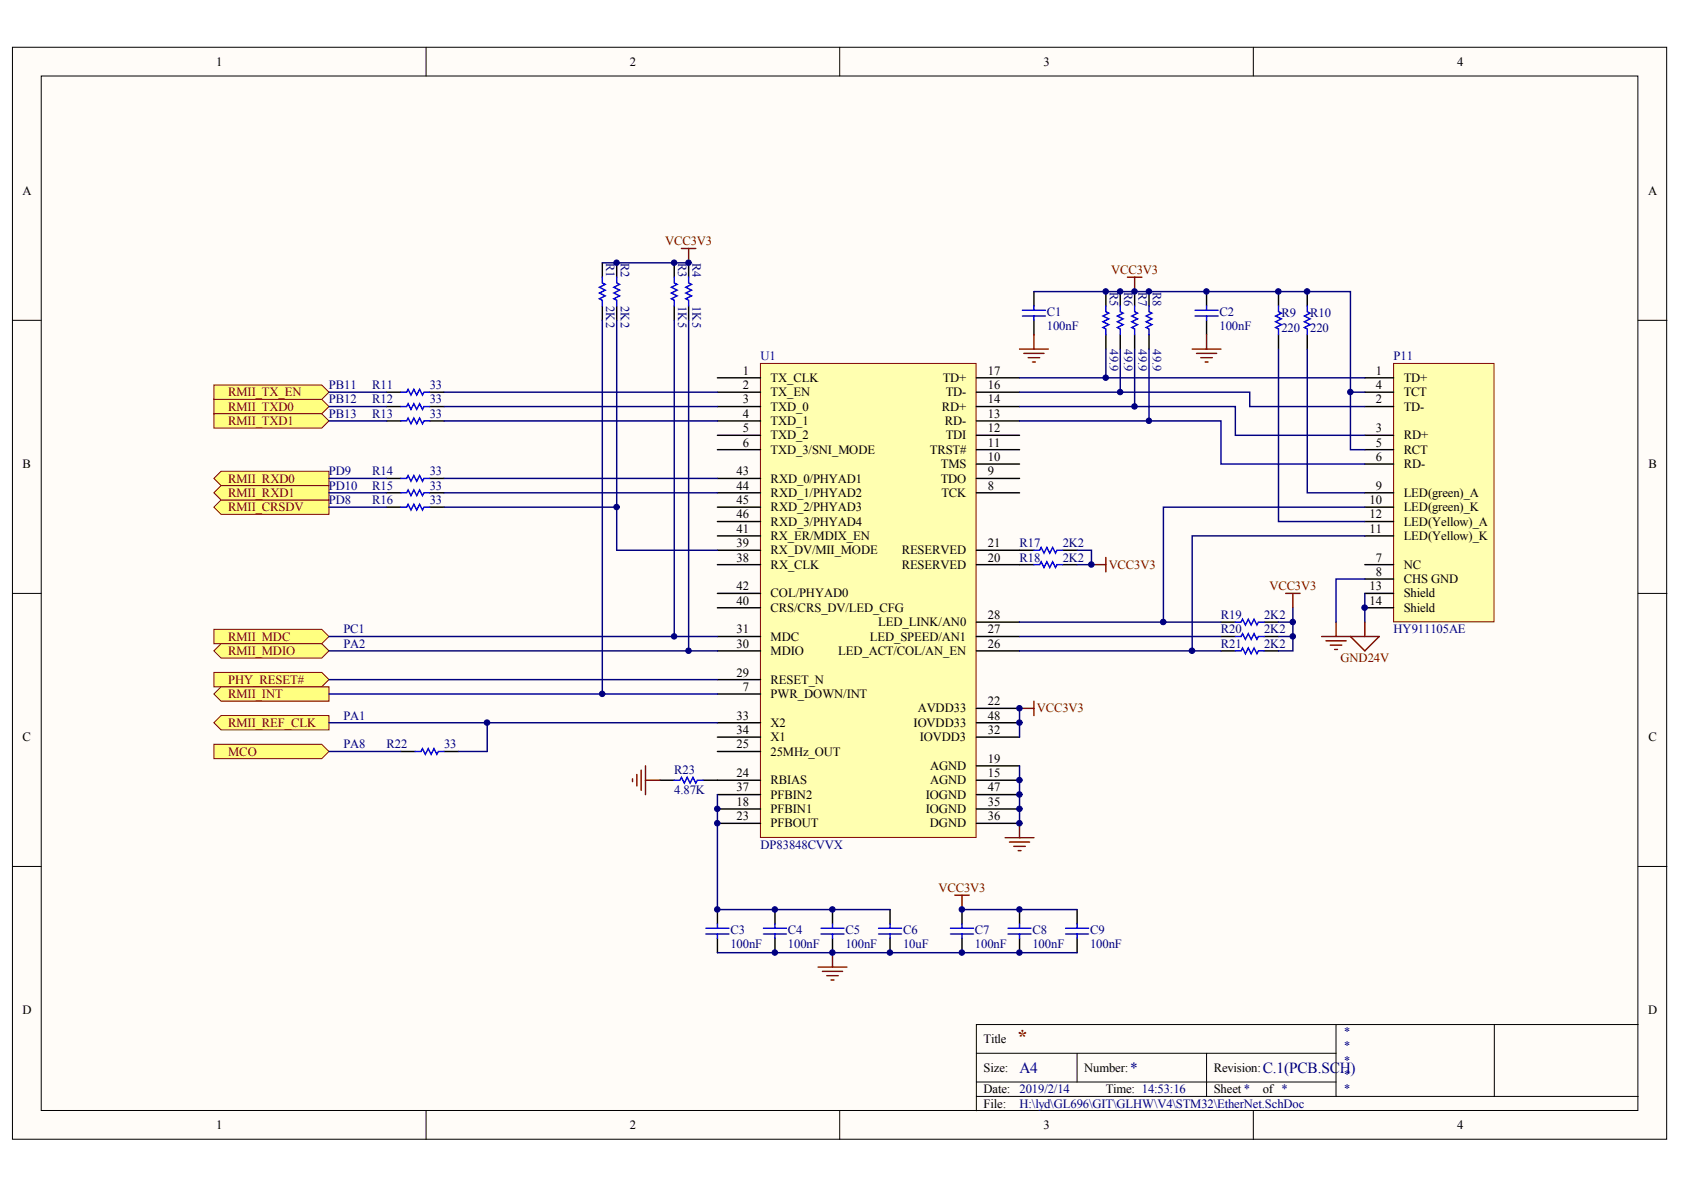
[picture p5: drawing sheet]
<svg xmlns="http://www.w3.org/2000/svg" width="297mm" height="210mm" viewBox="0 0 297 210" stroke-linecap="round" stroke-linejoin="round" font-family="sans-serif">
<defs><g id="words">
<text font-size="3.4" fill="#800000" x="179.3" y="184">*</text>
<g font-size="2.7" fill="#000080">
<text x="179.8" y="189.3">A4</text>
<text x="199.4" y="189.3">*</text>
<text x="222.7" y="189.3">C.1(PCB.SC</text>
<text x="236.3" y="189.3">H)</text>
</g>
<g font-size="2.2">
<text x="38.2" y="11.6">1</text>
<text x="111.1" y="11.6">2</text>
<text x="184.1" y="11.6">3</text>
<text x="257" y="11.6">4</text>
<text x="3.9" y="34.4">A</text>
<text x="290.7" y="34.4">A</text>
<text x="131" y="66.1">1</text>
<text x="131" y="68.6">2</text>
<text x="131" y="71.2">3</text>
<text x="135.9" y="67.4">TX_CLK</text>
<text x="135.9" y="69.9">TX_EN</text>
<text x="166.3" y="67.4">TD+</text>
<text x="166.8" y="69.9">TD-</text>
<text x="174.3" y="71.2">14</text>
<text x="174.3" y="68.6">16</text>
<text x="174.3" y="66.1">17</text>
<text x="242.7" y="66.1">1</text>
<text x="242.7" y="68.6">4</text>
<text x="242.7" y="71.2">2</text>
<text x="247.6" y="67.4">TD+</text>
<text x="247.6" y="69.9">TCT</text>
<text x="131" y="73.7">4</text>
<text x="131" y="76.2">5</text>
<text x="135.9" y="72.4">TXD_0</text>
<text x="135.9" y="75">TXD_1</text>
<text x="135.9" y="77.5">TXD_2</text>
<text x="166.1" y="72.4">RD+</text>
<text x="166.6" y="75">RD-</text>
<text x="166.8" y="77.5">TDI</text>
<text x="174.3" y="76.2">12</text>
<text x="174.3" y="73.7">13</text>
<text x="242.7" y="76.2">3</text>
<text x="247.6" y="72.4">TD-</text>
<text x="247.6" y="77.5">RD+</text>
<text x="4" y="82.6">B</text>
<text x="129.9" y="83.8">43</text>
<text x="131" y="78.8">6</text>
<text x="135.9" y="80">TXD_3/SNI_MODE</text>
<text x="164" y="80">TRST#</text>
<text x="166" y="82.6">TMS</text>
<text x="174.3" y="83.8">9</text>
<text x="174.3" y="81.3">10</text>
<text x="174.3" y="78.8">11</text>
<text x="242.7" y="78.8">5</text>
<text x="242.7" y="81.3">6</text>
<text x="247.6" y="80">RCT</text>
<text x="247.6" y="82.6">RD-</text>
<text x="290.8" y="82.6">B</text>
<text x="129.9" y="86.4">44</text>
<text x="129.9" y="88.9">45</text>
<text x="135.9" y="85.1">RXD_0/PHYAD1</text>
<text x="135.9" y="87.6">RXD_1/PHYAD2</text>
<text x="165.9" y="85.1">TDO</text>
<text x="166.1" y="87.6">TCK</text>
<text x="174.3" y="86.4">8</text>
<text x="241.6" y="88.9">10</text>
<text x="242.7" y="86.4">9</text>
<text x="247.6" y="87.6">LED(green)_A</text>
<text x="129.9" y="94">41</text>
<text x="129.9" y="91.4">46</text>
<text x="135.9" y="95.2">RX_ER/MDIX_EN</text>
<text x="135.9" y="90.2">RXD_2/PHYAD3</text>
<text x="135.9" y="92.7">RXD_3/PHYAD4</text>
<text x="241.6" y="91.4">12</text>
<text x="241.6" y="94">11</text>
<text x="247.6" y="90.2">LED(green)_K</text>
<text x="247.6" y="92.7">LED(Yellow)_A</text>
<text x="247.6" y="95.2">LED(Yellow)_K</text>
<text x="129.9" y="99.1">38</text>
<text x="129.9" y="96.5">39</text>
<text x="135.9" y="100.3">RX_CLK</text>
<text x="135.9" y="97.8">RX_DV/MII_MODE</text>
<text x="159.1" y="100.3">RESERVED</text>
<text x="159.1" y="97.8">RESERVED</text>
<text x="174.3" y="99.1">20</text>
<text x="174.3" y="96.5">21</text>
<text x="242.7" y="99.1">7</text>
<text x="242.7" y="101.6">8</text>
<text x="247.6" y="100.3">NC</text>
<text x="129.9" y="106.7">40</text>
<text x="129.9" y="104.1">42</text>
<text x="135.9" y="107.9">CRS/CRS_DV/LED_CFG</text>
<text x="135.9" y="105.4">COL/PHYAD0</text>
<text x="241.6" y="104.1">13</text>
<text x="241.6" y="106.7">14</text>
<text x="247.6" y="102.9">CHS GND</text>
<text x="247.6" y="105.4">Shield</text>
<text x="247.6" y="107.9">Shield</text>
<text x="129.9" y="111.7">31</text>
<text x="135.9" y="113">MDC</text>
<text x="153.4" y="113">LED_SPEED/AN1</text>
<text x="154.9" y="110.5">LED_LINK/AN0</text>
<text x="174.3" y="111.7">27</text>
<text x="174.3" y="109.2">28</text>
<text x="129.9" y="119.3">29</text>
<text x="129.9" y="114.3">30</text>
<text x="135.9" y="115.5">MDIO</text>
<text x="147.9" y="115.5">LED_ACT/COL/AN_EN</text>
<text x="174.3" y="114.3">26</text>
<text x="131" y="121.9">7</text>
<text x="135.9" y="123.1">PWR_DOWN/INT</text>
<text x="135.9" y="120.6">RESET_N</text>
<text x="161.9" y="125.7">AVDD33</text>
<text x="174.3" y="124.4">22</text>
<text x="4" y="130.7">C</text>
<text x="129.9" y="126.9">33</text>
<text x="129.9" y="129.5">34</text>
<text x="135.9" y="128.2">X2</text>
<text x="135.9" y="130.7">X1</text>
<text x="161.2" y="128.2">IOVDD33</text>
<text x="162.2" y="130.7">IOVDD3</text>
<text x="174.3" y="129.5">32</text>
<text x="174.3" y="126.9">48</text>
<text x="290.8" y="130.7">C</text>
<text x="129.9" y="137.1">24</text>
<text x="129.9" y="132">25</text>
<text x="135.9" y="133.3">25MHz_OUT</text>
<text x="164.1" y="135.8">AGND</text>
<text x="174.3" y="137.1">15</text>
<text x="174.3" y="134.5">19</text>
<text x="129.9" y="142.1">18</text>
<text x="129.9" y="139.6">37</text>
<text x="135.9" y="143.4">PFBIN1</text>
<text x="135.9" y="138.3">RBIAS</text>
<text x="135.9" y="140.9">PFBIN2</text>
<text x="163.3" y="143.4">IOGND</text>
<text x="163.3" y="140.9">IOGND</text>
<text x="164.1" y="138.3">AGND</text>
<text x="174.3" y="142.1">35</text>
<text x="174.3" y="139.6">47</text>
<text x="129.9" y="144.7">23</text>
<text x="135.9" y="145.9">PFBOUT</text>
<text x="164" y="145.9">DGND</text>
<text x="174.3" y="144.7">36</text>
<text x="3.9" y="178.9">D</text>
<text x="290.7" y="178.9">D</text>
<text x="173.5" y="184">Title</text>
<text x="173.5" y="189">Size:</text>
<text x="191.3" y="189">Number:</text>
<text x="214.1" y="189">Revision:</text>
<text x="173.5" y="192.8">Date:</text>
<text x="173.5" y="195.4">File:</text>
<text x="195.1" y="192.8">Time: 14:53:16</text>
<text x="214.1" y="192.8">Sheet *</text>
<text x="222.7" y="192.8">of *</text>
<text x="38.2" y="199.2">1</text>
<text x="111.1" y="199.2">2</text>
<text x="184.1" y="199.2">3</text>
<text x="257" y="199.2">4</text>
</g>
<g font-size="2.2" fill="#000080">
<text x="106.9" y="46.4" transform="rotate(90 106.9 46.4)">R1</text>
<text x="109.5" y="46.4" transform="rotate(90 109.5 46.4)">R2</text>
<text x="119.6" y="46.4" transform="rotate(90 119.6 46.4)">R3</text>
<text x="122.2" y="46.4" transform="rotate(90 122.2 46.4)">R4</text>
<text x="106.9" y="54" transform="rotate(90 106.9 54)">2K2</text>
<text x="109.5" y="54" transform="rotate(90 109.5 54)">2K2</text>
<text x="119.6" y="54" transform="rotate(90 119.6 54)">1K5</text>
<text x="122.2" y="54" transform="rotate(90 122.2 54)">1K5</text>
<text x="195.8" y="51.4" transform="rotate(90 195.8 51.4)">R5</text>
<text x="198.3" y="51.4" transform="rotate(90 198.3 51.4)">R6</text>
<text x="200.8" y="51.4" transform="rotate(90 200.8 51.4)">R7</text>
<text x="203.4" y="51.4" transform="rotate(90 203.4 51.4)">R8</text>
<text x="184.7" y="55.7">C1</text>
<text x="184.7" y="58.2">100nF</text>
<text x="215.1" y="55.7">C2</text>
<text x="215.1" y="58.2">100nF</text>
<text x="226" y="56">R9</text>
<text x="226" y="58.5">220</text>
<text x="231.1" y="56">R10</text>
<text x="231.1" y="58.5">220</text>
<text x="134.2" y="63.6">U1</text>
<text x="195.8" y="61.6" transform="rotate(90 195.8 61.6)">49.9</text>
<text x="198.3" y="61.6" transform="rotate(90 198.3 61.6)">49.9</text>
<text x="200.8" y="61.6" transform="rotate(90 200.8 61.6)">49.9</text>
<text x="203.4" y="61.6" transform="rotate(90 203.4 61.6)">49.9</text>
<text x="245.8" y="63.6">P11</text>
<text x="58" y="68.6">PB11</text>
<text x="58" y="71.2">PB12</text>
<text x="65.6" y="68.6">R11</text>
<text x="65.6" y="71.2">R12</text>
<text x="75.8" y="68.6">33</text>
<text x="75.8" y="71.2">33</text>
<text x="58" y="73.7">PB13</text>
<text x="65.6" y="73.7">R13</text>
<text x="75.8" y="73.7">33</text>
<text x="58" y="83.8">PD9</text>
<text x="65.6" y="83.8">R14</text>
<text x="75.8" y="83.8">33</text>
<text x="58" y="86.4">PD10</text>
<text x="58" y="88.9">PD8</text>
<text x="65.6" y="86.4">R15</text>
<text x="65.6" y="88.9">R16</text>
<text x="75.8" y="86.4">33</text>
<text x="75.8" y="88.9">33</text>
<text x="179.8" y="96.5">R17</text>
<text x="179.8" y="99.1">R18</text>
<text x="187.4" y="96.5">2K2</text>
<text x="187.4" y="99.1">2K2</text>
<text x="60.6" y="111.7">PC1</text>
<text x="215.4" y="109.2">R19</text>
<text x="215.4" y="111.7">R20</text>
<text x="223" y="109.2">2K2</text>
<text x="223" y="111.7">2K2</text>
<text x="245.8" y="111.7">HY911105AE</text>
<text x="60.6" y="114.3">PA2</text>
<text x="215.4" y="114.3">R21</text>
<text x="223" y="114.3">2K2</text>
<text x="60.6" y="126.9">PA1</text>
<text x="60.6" y="132">PA8</text>
<text x="68.2" y="132">R22</text>
<text x="78.3" y="132">33</text>
<text x="118.9" y="136.6">R23</text>
<text x="118.9" y="140.1">4.87K</text>
<text x="134.2" y="149.8">DP83848CVVX</text>
<text x="128.8" y="164.7">C3</text>
<text x="128.8" y="167.2">100nF</text>
<text x="139" y="164.7">C4</text>
<text x="139" y="167.2">100nF</text>
<text x="149.1" y="164.7">C5</text>
<text x="149.1" y="167.2">100nF</text>
<text x="159.3" y="164.7">C6</text>
<text x="159.3" y="167.2">10uF</text>
<text x="172" y="164.7">C7</text>
<text x="172" y="167.2">100nF</text>
<text x="182.1" y="164.7">C8</text>
<text x="182.1" y="167.2">100nF</text>
<text x="192.3" y="164.7">C9</text>
<text x="192.3" y="167.2">100nF</text>
<text x="236.9" y="182.7">*</text>
<text x="236.9" y="185.2">*</text>
<text x="236.9" y="187.8">*</text>
<text x="236.9" y="190.3">*</text>
<text x="179.8" y="192.8">2019/2/14</text>
<text x="179.8" y="195.4">H:\lyd\GL696\GIT\GLHW\V4\STM32\EtherNet.SchDoc</text>
<text x="236.9" y="192.8">*</text>
</g>
<g font-size="2.2" fill="#800000">
<text x="117.3" y="43.3">VCC3V3</text>
<text x="196" y="48.4">VCC3V3</text>
<text x="40.3" y="69.9">RMII_TX_EN</text>
<text x="40.3" y="72.4">RMII_TXD0</text>
<text x="40.3" y="75">RMII_TXD1</text>
<text x="40.3" y="85.1">RMII_RXD0</text>
<text x="40.3" y="87.6">RMII_RXD1</text>
<text x="40.3" y="90.2">RMII_CRSDV</text>
<text x="195.6" y="100.3">VCC3V3</text>
<text x="223.9" y="104.1">VCC3V3</text>
<text x="40.3" y="113">RMII_MDC</text>
<text x="40.3" y="115.5">RMII_MDIO</text>
<text x="236.5" y="116.8">GND24V</text>
<text x="40.3" y="120.6">PHY_RESET#</text>
<text x="40.3" y="123.1">RMII_INT</text>
<text x="182.9" y="125.7">VCC3V3</text>
<text x="40.3" y="128.2">RMII_REF_CLK</text>
<text x="40.3" y="133.3">MCO</text>
<text x="165.5" y="157.4">VCC3V3</text>
</g>
</g></defs>
<g fill="#fffcf8" stroke="#000" stroke-width=".18">
<path d="M2.2 8.3h291.8v192.6h-291.8z"/>
<path d="M7.3 13.4h281.6v182.5h-281.6z"/>
</g>
<g fill="none" stroke="#000" stroke-width=".18">
<path d="M75.2 8.3v5.1M148.1 8.3v5.1M221.1 8.3v5.1M2.2 56.5h5.1M289 56.5h5M2.2 104.7h5.1M289 104.7h5M2.2 152.8h5.1M289 152.8h5M75.2 195.9v5.1M148.1 195.9v5.1M172.2 185.8h63.5"/>
<path d="M172.2 193.4h116.8M172.2 190.9h63.5M190 185.8v5.1M212.8 185.8v7.6M221.1 195.9v5.1M235.7 180.7v12.7M263.6 180.7h-91.4v15.2M289 180.7h-25.4v12.7"/>
</g>
<path d="M134.1 64.1h38.1v83.6h-38.1z" fill="#ffffb0" stroke="#800000" stroke-width=".18"/>
<g fill="none" stroke="#000" stroke-width=".25">
<path d="M126.5 66.6h7.7M126.5 69.2h7.7M126.5 71.7h7.7M126.5 74.2h7.7M126.5 76.8h7.7M126.5 79.3h7.7M172.2 66.6h7.6M172.2 69.2h7.6M172.2 71.7h7.6M172.2 74.2h7.6M172.2 76.8h7.6M172.2 79.3h7.6"/>
<path d="M126.5 86.9h7.7M126.5 84.4h7.7M126.5 99.6h7.7M126.5 97.1h7.7M126.5 94.5h7.7M126.5 89.5h7.7M126.5 92h7.7M172.2 86.9h7.6M172.2 84.4h7.6M172.2 81.9h7.6M172.2 99.6h7.6M172.2 97.1h7.6"/>
<path d="M126.5 114.8h7.7M126.5 112.3h7.7M126.5 119.9h7.7M126.5 107.2h7.7M126.5 104.7h7.7M172.2 114.8h7.6M172.2 112.3h7.6M172.2 109.7h7.6M126.5 122.4h7.7M126.5 137.6h7.7M126.5 132.6h7.7M126.5 130h7.7"/>
<path d="M126.5 127.5h7.7M172.2 137.6h7.6M172.2 135.1h7.6M172.2 124.9h7.6M172.2 130h7.6M172.2 127.5h7.6M126.5 142.7h7.7M126.5 145.2h7.7M126.5 140.2h7.7M172.2 142.7h7.6M172.2 145.2h7.6M172.2 140.2h7.6"/>
</g>
<g fill="#ffff80" stroke="#800000" stroke-width=".18">
<path d="M37.7 70.4h19.1l1.2 1.3-1.2 1.3h-19.1z" fill-rule="evenodd"/>
<path d="M37.7 67.9h19.1l1.2 1.3-1.2 1.2h-19.1z" fill-rule="evenodd"/>
<path d="M37.7 84.4l1.3-1.3h19v2.6h-19z" fill-rule="evenodd"/>
<path d="M37.7 89.5l1.3-1.3h19v2.5h-19z" fill-rule="evenodd"/>
<path d="M37.7 111h19.1l1.2 1.3-1.2 1.2h-19.1z" fill-rule="evenodd"/>
<path d="M37.7 114.8l1.3-1.3h17.8l1.2 1.3-1.2 1.3h-17.8z" fill-rule="evenodd"/>
<path d="M37.7 118.6h19.1l1.2 1.3-1.2 1.2h-19.1z" fill-rule="evenodd"/>
</g>
<g fill="none" stroke="#000" stroke-width=".25">
<path d="M179.8 97.1h2.6M179.8 99.6h2.6M187.4 97.1h2.6M187.4 99.6h2.6M70.7 132.6h2.6M78.3 132.6h2.6M116.4 137.6h2.5M124 137.6h2.5M126.5 160.4v2.6M126.5 165.5v2.5M136.7 160.4v2.6M136.7 165.5v2.5"/>
<path d="M146.8 160.4v2.6M146.8 165.5v2.5"/>
</g>
<g fill="none" stroke="#00f" stroke-width=".25">
<path d="M182.4 97.1h1l.2-.5 .5 1 .6-1 .5 1 .5-1 .5 1 .2-.5h1M182.4 99.6h1l.2-.5 .5 1 .6-1 .5 1 .5-1 .5 1 .2-.5h1M73.3 132.6h1l.2-.6 .5 1.1 .5-1.1 .5 1.1 .6-1.1 .5 1.1 .2-.5h1M118.9 137.6h1l.3-.5 .5 1 .5-1 .5 1 .5-1 .5 1 .3-.5h1M124.5 164.7h4.1M124.5 163.7h4.1M126.5 163v.7M126.5 164.7v.8M134.7 164.7h4M134.7 163.7h4M136.7 163v.7M136.7 164.7v.8"/>
<path d="M144.8 164.7h4.1M144.8 163.7h4.1M146.8 163v.7M146.8 164.7v.8"/>
</g>
<g fill="none" stroke="#800000" stroke-width=".25">
<path d="M120.2 43.8h2.5M121.5 43.8v2.6M192.5 99.6h2.6M195.1 98.3v2.6M111.6 137.4v.5M112.3 136.6v2M113.1 135.8v3.6M113.9 135.1v5.1M113.9 137.6h2.5M177.3 147.8h5.1M178.1 148.5h3.5M178.8 149.3h2.1"/>
<path d="M179.6 150h.5M179.8 145.2v2.6M144.3 170.6h5.1M145.1 171.3h3.5M145.8 172.1h2.1M146.6 172.9h.5M146.8 168v2.6"/>
</g>
<g fill="#ffff80" stroke="#800000" stroke-width=".18">
<path d="M37.7 73h19.1l1.2 1.2-1.2 1.3h-19.1z" fill-rule="evenodd"/>
<path d="M37.7 86.9l1.3-1.2h19v2.5h-19z" fill-rule="evenodd"/>
</g>
<g fill="none" stroke="#800000" stroke-width=".25">
<path d="M182.4 59v2.6M198.9 48.9h2.5M200.1 48.9v2.5M212.8 59v2.6M179.8 61.6h5.1M180.6 62.3h3.5M181.4 63.1h2M182.1 63.9h.5M210.3 61.6h5.1M211 62.3h3.6M211.8 63.1h2M212.6 63.9h.5"/>
<path d="M179.8 124.9h2.6M182.4 123.7v2.5M168.4 157.9h2.6M169.7 157.9v2.5"/>
</g>
<g fill="none" stroke="#000" stroke-width=".25">
<path d="M121.5 46.4v2.5M121.5 54v2.5M182.4 51.4v2.6M182.4 56.5v2.5M212.8 51.4v2.6M212.8 56.5v2.5M225.5 51.4v2.6M225.5 59v2.6M230.6 51.4v2.6M230.6 59v2.6M169.7 160.4v2.6M169.7 165.5v2.5"/>
<path d="M179.8 160.4v2.6M179.8 165.5v2.5M190 160.4v2.6M190 165.5v2.5"/>
</g>
<g fill="none" stroke="#00f" stroke-width=".25">
<path d="M121.5 48.9v1l.5 .3-1 .5 1 .5-1 .5 1 .5-1 .5 .5 .3v1M180.3 55.7h4.1M180.3 54.7h4.1M182.4 54v.7M182.4 55.7v.8M210.8 55.7h4.1M210.8 54.7h4.1M212.8 54v.7M212.8 55.7v.8M225.5 54v1l.5 .2-1 .5 1 .5-1 .6 1 .5-1 .5 .5 .2v1M230.6 54v1l.5 .2-1 .5 1 .5-1 .6 1 .5-1 .5 .5 .2v1M167.7 164.7h4"/>
<path d="M167.7 163.7h4M169.7 163v.7M169.7 164.7v.8M177.8 164.7h4.1M177.8 163.7h4.1M179.8 163v.7M179.8 164.7v.8M188 164.7h4M188 163.7h4M190 163v.7M190 164.7v.8"/>
</g>
<path d="M37.7 122.4l1.3-1.3h19v2.6h-19z" fill-rule="evenodd" fill="#ffff80" stroke="#800000" stroke-width=".18"/>
<path d="M245.8 64.1h17.7v45.6h-17.7z" fill="#ffffb0" stroke="#800000" stroke-width=".18"/>
<g fill="none" stroke="#000" stroke-width=".25">
<path d="M195.1 51.4v2.6M195.1 59v2.6M197.6 51.4v2.6M197.6 59v2.6M200.1 51.4v2.6M200.1 59v2.6M202.7 51.4v2.6M202.7 59v2.6M68.2 69.2h2.5M68.2 71.7h2.5M68.2 74.2h2.5M75.8 69.2h2.5"/>
<path d="M75.8 71.7h2.5M75.8 74.2h2.5M240.7 66.6h5.1M240.7 69.2h5.1M240.7 71.7h5.1M240.7 76.8h5.1M240.7 79.3h5.1M68.2 86.9h2.5M68.2 89.5h2.5M68.2 84.4h2.5M75.8 86.9h2.5M75.8 89.5h2.5"/>
<path d="M75.8 84.4h2.5M240.7 81.9h5.1M240.7 99.6h5.1M240.7 86.9h5.1M240.7 89.5h5.1M240.7 92h5.1M240.7 94.5h5.1M240.7 102.1h5.1M240.7 104.7h5.1M240.7 107.2h5.1"/>
</g>
<path d="M195.1 54v1l.5 .2-1 .5 1 .5-1 .6 1 .5-1 .5 .5 .2v1M197.6 54v1l.5 .2-1 .5 1 .5-1 .6 1 .5-1 .5 .5 .2v1M200.1 54v1l.5 .2-1 .5 1 .5-1 .6 1 .5-1 .5 .5 .2v1M202.7 54v1l.5 .2-1 .5 1 .5-1 .6 1 .5-1 .5 .5 .2v1M70.7 69.2h1l.3-.5 .5 1 .5-1 .5 1 .5-1 .5 1 .3-.5h1M70.7 71.7h1l.3-.5 .5 1 .5-1 .5 1 .5-1 .5 1 .3-.5h1M70.7 74.2h1l.3-.5 .5 1.1 .5-1.1 .5 1.1 .5-1.1 .5 1.1 .3-.6h1M70.7 86.9h1l.3-.5 .5 1 .5-1 .5 1 .5-1 .5 1 .3-.5h1M70.7 84.4h1l.3-.5 .5 1 .5-1 .5 1 .5-1 .5 1 .3-.5h1M70.7 89.5h1l.3-.5 .5 1 .5-1 .5 1 .5-1 .5 1 .3-.5h1" fill="none" stroke="#00f" stroke-width=".25"/>
<g fill="#ffff80" stroke="#800000" stroke-width=".18">
<path d="M37.7 127.5l1.3-1.3h19v2.6h-19z" fill-rule="evenodd"/>
<path d="M37.7 131.3h19.1l1.2 1.3-1.2 1.2h-19.1z" fill-rule="evenodd"/>
</g>
<g fill="none" stroke="#000" stroke-width=".25">
<path d="M106.2 46.4v2.5M106.2 54v2.5M108.8 46.4v2.5M108.8 54v2.5M118.9 46.4v2.5M118.9 54v2.5M215.4 109.7h2.5M215.4 112.3h2.5M215.4 114.8h2.5M223 109.7h2.5M223 112.3h2.5M223 114.8h2.5"/>
<path d="M157 160.4v2.6M157 165.5v2.5"/>
</g>
<path d="M106.2 48.9v1l.5 .3-1 .5 1 .5-1 .5 1 .5-1 .5 .5 .3v1M108.8 48.9v1l.5 .3-1 .5 1 .5-1 .5 1 .5-1 .5 .5 .3v1M118.9 48.9v1l.5 .3-1 .5 1 .5-1 .5 1 .5-1 .5 .5 .3v1M217.9 109.7h1l.3-.5 .5 1 .5-1 .5 1 .5-1 .5 1 .3-.5h1M217.9 112.3h1l.3-.5 .5 1 .5-1 .5 1 .5-1 .5 1 .3-.5h1M217.9 114.8h1l.3-.5 .5 1 .5-1 .5 1 .5-1 .5 1 .3-.5h1M155 163.7h4M155 164.7h4M157 163v.7M157 164.7v.8" fill="none" stroke="#00f" stroke-width=".25"/>
<g fill="none" stroke="#000080" stroke-width=".25">
<path d="M106.2 46.4h15.3M106.2 56.5v65.9M108.8 56.5v40.6h17.7M118.9 56.5v55.8M121.5 56.5v58.3h5M182.4 51.4h55.8v17.8M58 69.2h10.2M58 71.7h10.2M58 74.2h10.2M78.3 69.2h48.2M78.3 71.7h48.2M78.3 74.2h48.2"/>
<path d="M179.8 69.2h40.6v2.5h20.3M179.8 71.7h38.1v5.1h22.8M179.8 74.2h35.6v7.7h25.3M179.8 66.6h60.9M195.1 61.6v5M197.6 61.6v7.6M200.1 61.6v10.1M202.7 61.6v12.6M225.5 61.6v30.4h15.2M230.6 61.6v25.3h10.1M240.7 69.2h-2.5v10.1h2.5M58 89.5h10.2"/>
<path d="M58 86.9h10.2M58 84.4h10.2M78.3 89.5h30.5M78.3 86.9h48.2M78.3 84.4h48.2M190 97.1h2.5v2.5h-2.5M240.7 89.5h-35.5v20.2h-25.4M240.7 94.5h-30.4v20.3h-30.5M58 119.9h68.5M58 112.3h68.5M58 114.8h63.5M179.8 112.3h35.6"/>
<path d="M205.2 109.7h10.2M210.3 114.8h5.1M225.5 112.3h2.6M225.5 109.7h2.6M228.1 107.2v7.6h-2.6M240.7 102.1h-5v7.6M240.7 104.7v5M58 132.6h12.7M58 122.4h68.5M58 127.5h68.5M85.9 127.5v5.1h-5M179.8 124.9v5.1"/>
<path d="M179.8 135.1v10.1M126.5 140.2v20.2h30.5M126.5 168h63.5M169.7 160.4h20.3"/>
</g>
<path d="M226.8 104.7h2.5M228.1 104.7v2.5M233.1 112.3h10.2l-2.6 2.5-2.5-2.5M233.9 113h3.5M234.6 113.8h2.1M235.4 114.6h.5M235.7 109.7v2.6M240.7 109.7v2.6" fill="none" stroke="#800000" stroke-width=".25"/>
<g fill="#000080" stroke="#000080" stroke-width=".18">
<circle cx="85.9" cy="127.5" r=".49"/>
<circle cx="106.2" cy="122.4" r=".48"/>
<circle cx="108.8" cy="89.4" r=".48"/>
<circle cx="108.8" cy="46.3" r=".48"/>
<circle cx="118.9" cy="112.2" r=".48"/>
<circle cx="118.9" cy="46.3" r=".48"/>
<circle cx="121.4" cy="114.8" r=".48"/>
<circle cx="121.4" cy="46.3" r=".48"/>
<circle cx="126.5" cy="160.4" r=".48"/>
<circle cx="126.5" cy="145.2" r=".48"/>
<circle cx="126.5" cy="142.7" r=".48"/>
<circle cx="136.7" cy="168" r=".48"/>
<circle cx="136.7" cy="160.4" r=".48"/>
<circle cx="146.8" cy="168" r=".48"/>
<circle cx="146.8" cy="160.4" r=".48"/>
<circle cx="157" cy="168" r=".48"/>
<circle cx="169.7" cy="168" r=".48"/>
<circle cx="169.7" cy="160.4" r=".48"/>
<circle cx="179.8" cy="168" r=".48"/>
<circle cx="179.8" cy="160.4" r=".48"/>
<circle cx="179.8" cy="145.2" r=".48"/>
<circle cx="179.8" cy="142.7" r=".48"/>
<circle cx="179.8" cy="140.1" r=".48"/>
<circle cx="179.8" cy="137.6" r=".48"/>
<circle cx="179.8" cy="127.5" r=".48"/>
<circle cx="179.8" cy="124.9" r=".48"/>
<circle cx="192.5" cy="99.6" r=".48"/>
<circle cx="195" cy="66.6" r=".48"/>
<circle cx="195" cy="51.4" r=".48"/>
<circle cx="197.6" cy="69.2" r=".48"/>
<circle cx="197.6" cy="51.4" r=".48"/>
<circle cx="200.1" cy="71.7" r=".48"/>
<circle cx="200.1" cy="51.4" r=".48"/>
<circle cx="202.6" cy="74.2" r=".48"/>
<circle cx="202.6" cy="51.4" r=".48"/>
<circle cx="205.2" cy="109.7" r=".49"/>
<circle cx="210.3" cy="114.8" r=".49"/>
<circle cx="212.8" cy="51.4" r=".48"/>
<circle cx="225.5" cy="51.4" r=".49"/>
<circle cx="228" cy="112.2" r=".48"/>
<circle cx="228" cy="109.7" r=".48"/>
<circle cx="230.6" cy="51.4" r=".49"/>
<circle cx="238.2" cy="69.2" r=".48"/>
<circle cx="240.7" cy="107.2" r=".49"/>
</g>
<use href="#words"/>
</svg>
